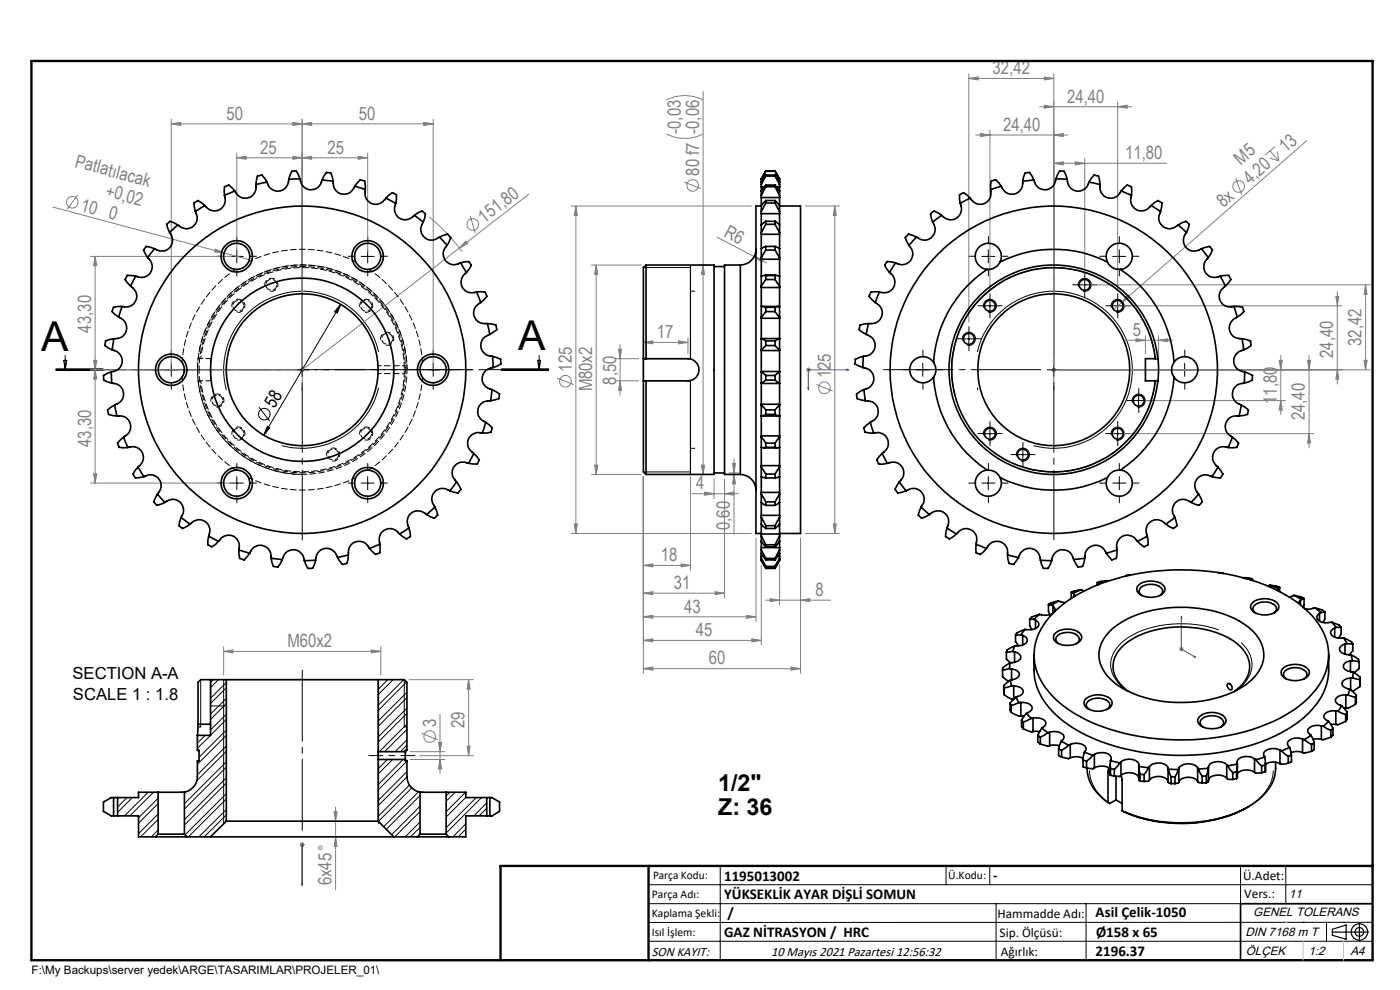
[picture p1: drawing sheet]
<svg xmlns="http://www.w3.org/2000/svg" width="297mm" height="210mm" viewBox="0 0 297 210" stroke-linecap="round" stroke-linejoin="round" font-family="sans-serif">
<defs><g id="words">
<g font-size="8.7">
<text x="8.7" y="74.5">A</text>
<text x="110" y="74.2">A</text>
</g>
<g font-size="4.9">
<text x="152.4" y="167.9">1/2&quot;</text>
<text x="152.4" y="172.8">Z: 36</text>
</g>
<g font-size="3.9" fill="#808080">
<text x="210.6" y="15.8">32,42</text>
<text x="226.4" y="21.8">24,40</text>
<text x="48" y="25.4">50</text>
<text x="76.1" y="25.4">50</text>
<text x="144.4" y="28.4" transform="rotate(-90 144.4 28.4)">-0,03</text>
<text x="212.8" y="27.8">24,40</text>
<text x="15.7" y="35.4" transform="rotate(15 15.7 35.4)">Patlatılacak</text>
<text x="55.2" y="32.6">25</text>
<text x="69.5" y="32.6">25</text>
<text x="238.7" y="33.8">11,80</text>
<text x="263.3" y="35.1" transform="rotate(-41 263.3 35.1)">M5</text>
<text x="272.8" y="32.6" transform="rotate(-41 272.8 32.6)">13</text>
<text x="22.3" y="41.6" transform="rotate(15 22.3 41.6)">+0,02</text>
<text x="148.3" y="37.3" transform="rotate(-90 148.3 37.3)">80 f7 -0,06</text>
<text x="265.2" y="39.2" transform="rotate(-41 265.2 39.2)">4,20</text>
<text x="16.9" y="44.7" transform="rotate(15 16.9 44.7)">10</text>
<text x="22.9" y="46.3" transform="rotate(15 22.9 46.3)">0</text>
<text x="102.7" y="47.4" transform="rotate(-38 102.7 47.4)">151,80</text>
<text x="259.5" y="44.2" transform="rotate(-41 259.5 44.2)">8x</text>
<text x="153.4" y="50" transform="rotate(28 153.4 50)">R6</text>
<text x="19.3" y="70.6" transform="rotate(-90 19.3 70.6)">43,30</text>
<text x="139.3" y="71.7">17</text>
<text x="240.4" y="71.3">5</text>
<text x="282.8" y="75.9" transform="rotate(-90 282.8 75.9)">24,40</text>
<text x="288.8" y="73.4" transform="rotate(-90 288.8 73.4)">32,42</text>
<text x="121.3" y="78.9" transform="rotate(-90 121.3 78.9)">125</text>
<text x="125.6" y="83" transform="rotate(-90 125.6 83)">M80x2</text>
<text x="130.7" y="81.6" transform="rotate(-90 130.7 81.6)">8,50</text>
<text x="176.2" y="80.3" transform="rotate(-90 176.2 80.3)">125</text>
<text x="270.8" y="85.7" transform="rotate(-90 270.8 85.7)">11,80</text>
<text x="276.8" y="89.2" transform="rotate(-90 276.8 89.2)">24,40</text>
<text x="19.3" y="94.8" transform="rotate(-90 19.3 94.8)">43,30</text>
<text x="147.7" y="103.8">4</text>
<text x="154.9" y="112.4" transform="rotate(-90 154.9 112.4)">0,60</text>
<text x="140.2" y="119">18</text>
<text x="143" y="124.9">31</text>
<text x="145.1" y="129.9">43</text>
<text x="173" y="126.4">8</text>
<text x="61" y="137.3">M60x2</text>
<text x="147.6" y="134.9">45</text>
<text x="150.4" y="140.9">60</text>
<text x="92.5" y="154.2" transform="rotate(-90 92.5 154.2)">3</text>
<text x="98.6" y="154.4" transform="rotate(-90 98.6 154.4)">29</text>
<text x="70.3" y="187.8" transform="rotate(-90 70.3 187.8)">6x45</text>
</g>
<text font-size="3.9" x="58.2" y="86.8" transform="rotate(-60 58.2 86.8)">58</text>
<g font-size="3.5">
<text x="15.4" y="144.1">SECTION A-A</text>
<text x="15.5" y="148.6">SCALE 1 : 1.8</text>
</g>
<g font-size="3.2">
<text x="153.6" y="186.8">1195013002</text>
<text x="153.6" y="190.8">YÜKSEKLİK AYAR DİŞLİ SOMUN</text>
<text x="210.7" y="186.6">-</text>
<text x="154.3" y="194.8">/</text>
<text x="232.4" y="194.5">Asil Çelik-1050</text>
<text x="153.6" y="198.8">GAZ NİTRASYON / HRC</text>
<text x="232.4" y="202.8">2196.37</text>
<text x="232.5" y="198.8">Ø158 x 65</text>
</g>
<g font-size="2.8">
<text x="263.7" y="186.7">Ü.Adet:</text>
<text x="263.9" y="190.5">Vers.:</text>
<text x="211.6" y="194.8">Hammadde Adı:</text>
<text x="138.3" y="202.8">SON KAYIT:</text>
<text x="163.6" y="202.8">10 Mayıs 2021 Pazartesi 12:56:32</text>
<text x="212.1" y="198.7">Sip. Ölçüsü:</text>
<text x="212.3" y="202.7">Ağırlık:</text>
</g>
<g font-size="2.6">
<text x="273.4" y="190.4">11</text>
<text x="265.9" y="194.4">GENEL TOLERANS</text>
<text x="264.2" y="198.5">DIN 7168 m T</text>
<text x="264.3" y="202.6">ÖLÇEK</text>
<text x="277.6" y="202.6">1:2</text>
<text x="286.5" y="202.6">A4</text>
</g>
<g font-size="2.5">
<text x="138.3" y="190.5">Parça Adı:</text>
<text x="138.5" y="186.5">Parça Kodu:</text>
<text x="201.2" y="186.5">Ü.Kodu:</text>
<text x="138.3" y="194.5">Kaplama Şekli:</text>
<text x="138.3" y="198.6">Isıl İşlem:</text>
<text x="6.7" y="206.7">F:\My Backups\server yedek\ARGE\TASARIMLAR\PROJELER_01\</text>
</g>
</g></defs>
<g fill="none" stroke="#808080" stroke-width=".21">
<path d="M149.2 19.4v81.2M205.5 16.6l2-.3v.7zM205.5 15.7v52.6M205.5 16.6h18.1M221.5 16.3l2.1 .3-2.1 .4zM223.6 15.7v61.7M36.3 26.3l2-.3v.6zM36.3 25.3v52.1M36.3 26.3h55.6M50.2 33.5l2-.3v.6zM50.2 32.5v20.9M50.2 33.5h27.8"/>
<path d="M62.1 33.2l2 .3-2 .3zM62.1 26l2 .3-2 .3zM64.1 33.5l2-.3v.6zM64.1 26.3l2-.3v.6zM64.1 25.3v52.1M76 33.2l2 .3-2 .3zM78 32.5v20.9M89.9 26l2 .3-2 .3zM91.9 25.3v52.1M141.4 28.4a8.6 8.6 0 0 0 7.8 0M141.4 21.2a8.6 8.6 0 0 1 7.8 0M145.2 38.6l3.5 1.4"/>
<path d="M207 28.6h19.6M208 28.3l2 .3-2 .4zM210 27.6v33.7M220.6 22.6h19.5M221.5 22.3l2.1 .3-2.1 .4zM223.6 28.6l2-.3v.7zM223.6 34.6l2-.3v.7zM223.6 34.6h23.9M228.1 34.3l2 .3-2 .4zM230.1 33.6v23.3M237.1 22.6l2-.3v.7zM237.1 21.7v39.6"/>
<path d="M262.1 37.8l1.3 3.5M269.3 33.5l2 .6M269.4 32l1.9 2.1M270.5 31.1l-2.1 1.8M271 32.2l.3 1.9M277.2 29.9l-39.2 34.2M11.2 43.9l41.7 11.2M16.5 41.4l-2.3 3M19.2 54.4h30M20.2 54.4v48.1M20.2 54.4l.3 2h-.6zM45.7 52.8l1.8 .8-2-.2z"/>
<path d="M91 46a40 40 0 0 1 7 7.4M97.4 52.6l-33.3 25.8M98.8 51.1l.4 .5-1.8 1zM99.8 45.8l1 3.7M112.2 41.2l-14.8 11.4M121.1 43.7h38.3M122.2 43.7l.3 2h-.7zM122.2 43.7v69.5M125.5 56.2h10.5M126.5 56.2l.3 2h-.6zM126.5 56.2v44.4M148.1 56.2h2.4"/>
<path d="M149.2 56.2l.3 2h-.7zM152.2 50.3l7.8 4.1M160 54.4l1.9 .7-.3 .5zM160 54.4l2.7 1.4M170.8 43.7h7.3M177.1 43.7l.3 2h-.6zM177.1 43.7v69.5M19.2 78.4h43.9M19.9 76.4h.6l-.3 2zM20.2 78.4l.3 2h-.6zM63.6 78.4h1M63.7 78.1l.8 .7"/>
<path d="M64.1 77.9v1M64.5 78.1l-.8 .7M130.6 76.1h4.9M131.2 74.1h.7l-.3 2zM131.6 73.1v10.7M136.5 72.6l2-.3v.6zM136.5 71.6v3.5M136.5 72.6h9.4M143.9 72.3l2 .3-2 .3zM145.9 71.6v3.5M171 78.4h1M171.1 78.1l.7 .7"/>
<path d="M171.5 77.9v1M171.8 78.1l-.7 .7M223.1 78.4h.9M223.2 78.1l.7 .7M223.6 77.9v1M223.9 78.1l-.7 .7M224.5 78.4h66.2M231.1 60.4h59.6M238 64.1l-1.8 1.5M238.1 64.9h46.6M238.8 72.2h10M239.3 62.5l.4 .5-1.7 1.1z"/>
<path d="M241 71.9l2 .3-2 .3zM243 71.2v3.9M245.8 72.2l2-.3v.6zM245.8 71.2v6.2M271.4 76.4h.6l-.3 2zM271.7 75.4v12.6M277.4 76.4h.6l-.3 2zM277.7 75.4v19.6M283.4 62.9h.6l-.3 2zM283.7 61.9v19.5M283.7 78.4l.3 2h-.6zM289.4 76.4h.6l-.3 2z"/>
<path d="M289.7 60.4v18M289.7 60.4l.3 2h-.6zM118.2 80.2l3.5 1.4M126.2 98.7h.6l-.3 1.9zM130.6 80.8h4.9M131.6 80.8l.3 2h-.7zM148.8 98.7h.7l-.3 1.9zM155.4 98.3h.6l-.3 2zM155.7 97.3v16M173.1 81.6l3.5 1.4M238.1 92h40.6M242.6 85h30.1"/>
<path d="M271.7 85l.3 2h-.6zM277.7 92l.3 2h-.6zM19.2 102.5h30M19.9 100.5h.6l-.3 2zM121.1 113.2h38.3M121.8 111.2h.7l-.3 2zM125.5 100.6h10.5M136.5 119.9l2-.3v.7zM136.5 119.9h10M136.5 101.1v41.7M144.5 119.6l2 .3-2 .4zM146.5 101.1v19.8"/>
<path d="M146.8 104.7h9.9M149.5 104.4l2 .3-2 .3zM151.5 101.7v4M153.7 104.7l2-.3v.6zM153.7 101.7v25.1M154.7 100.3h2M155.7 100.6l.3 2h-.6zM160.4 114.2v17.6M161.5 119.9v16.9M165.4 119.7v8.6M169.8 114.2v28.6M170.8 113.2h7.3"/>
<path d="M176.8 111.2h.6l-.3 2zM47.4 138.2l2-.3v.6zM47.4 137.2v6M47.4 138.2h33.4M78.8 137.9l2 .3-2 .3zM80.8 137.2v6M136.5 130.8l2-.3v.7zM136.5 135.8l2-.3v.7zM136.5 130.8h23.9M136.5 135.8h25M136.5 125.8l2-.3v.6zM136.5 125.8h17.2"/>
<path d="M151.7 125.5l2 .3-2 .3zM158.4 130.5l2 .3-2 .4zM159.5 135.5l2 .3-2 .4zM162.4 127.3h13.8M163.4 127l2 .3-2 .3zM169.8 127.3l2-.3v.6zM250.1 137.7h1M250.3 137.3l.7 .7M250.6 137.2v1M251 137.3l-.7 .7M86.8 144.2h13.6M87 159.4h7.4"/>
<path d="M89.4 155.5l3.5 1.4M93 157.5h.7l-.4 1.9zM93.3 151.5v12.6M99.1 158.3h.6l-.3 2zM99.4 144.2l.3 2h-.6zM99.4 144.2v16.1M136.5 141.8l2-.3v.7zM136.5 141.8h33.3M167.8 141.5l2 .3-2 .4zM63.6 179.2h1M63.7 178.8l.8 .7M64.1 178.7v1"/>
<path d="M64.5 178.8l-.8 .7M70.9 172.2h.6l-.3 2zM71.2 177.5l.3 2h-.6zM71.2 171.2v17.5M87 161.1h7.4M89 160.3h11.4M93.3 161.1l.4 2h-.7z"/>
<circle cx="146.9" cy="39.4" r="1.23"/>
<circle cx="262.8" cy="39.6" r="1.23"/>
<circle cx="15.3" cy="42.9" r="1.23"/>
<circle cx="100.3" cy="47.6" r="1.23"/>
<circle cx="120" cy="80.9" r="1.24"/>
<circle cx="174.9" cy="82.3" r="1.23"/>
<circle cx="91.2" cy="156.2" r="1.24"/>
<circle cx="67.9" cy="179.8" r=".36"/>
</g>
<g fill="none" stroke="#000" stroke-width=".21">
<path d="M48.8 54.4h2.8M50.2 53v2.8M76.6 54.4h2.8M78 53v2.8M136.5 56.8h10M208.3 54.4h2.8M209.7 53v2.8M230.1 59v2.8M236 54.4h2.8M237.5 53v2.8M11.9 78.6h10zM11.9 78.4h10"/>
<path d="M11.9 78.2h10M13.5 76.4h.7l-.4 2zM13.8 75.4v3M34.9 78.4h2.8M36.3 77v2.8M62.7 78.4h2.8M64.1 77v2.8M72.3 64.5l-.8 1.9-.5-.3zM72.3 64.5l-16.3 27.8M80.3 74.7a16.7 16.7 0 0 0-20.2-12.4 16.7 16.7 0 0 0-12.1 20.5M90.5 78.4h2.8M91.9 77v2.8"/>
<path d="M106.4 78.4h10M106.4 78.2h10M106.4 78.6h10M114.1 76.4h.6l-.3 2zM114.4 75.4v3M146.5 76.1h-10v4.7l10-.1M146.5 61.8h.9M194.4 78.4h2.8M195.8 77v2.8M204.2 71.9h2.7M204.2 72.2a1.39 1.39 0 0 1 1.2-1.7 1.39 1.39 0 0 1 1.5 1.5 1.39 1.39 0 0 1-1.7 1.2M205.5 70.5v2.8"/>
<path d="M207.3 74.7a16.7 16.7 0 0 1 20.2-12.5 16.7 16.7 0 0 1 12.2 20.4 16.7 16.7 0 0 1-20.4 11.9M208.6 64.9h2.8M208.7 65.3a1.39 1.39 0 0 1 1.2-1.8 1.39 1.39 0 0 1 1.5 1.5 1.39 1.39 0 0 1-1.8 1.2M210 63.5v2.8M222.1 78.4h2.8M223.6 77v2.8M228.7 60.4h2.8M228.8 60.8a1.38 1.38 0 0 1 1.2-1.7 1.38 1.38 0 0 1 1.5 1.5 1.38 1.38 0 0 1-1.8 1.2M235.7 64.9h2.8M235.8 65.3a1.38 1.38 0 0 1 1.1-1.8 1.38 1.38 0 0 1 1.6 1.5 1.38 1.38 0 0 1-1.8 1.2M237.1 63.5v2.8M245.1 76.1a21.7 21.7 0 0 0-25.5-19 21.7 21.7 0 0 0-17 26.9"/>
<path d="M249.9 78.4h2.8M251.3 77v2.8M54.9 86.4l2.3 3M56.7 90.4l.5 .4-1.2 1.5zM80.3 82.2a16.7 16.7 0 0 1-20.5 12.3M146.5 95.1h.9M207.3 82.2l.2 .6M208.6 92h2.8M208.7 92.3a1.4 1.4 0 0 1 1.2-1.7 1.4 1.4 0 0 1 1.5 1.6 1.4 1.4 0 0 1-1.8 1.1M210 90.6v2.8M215.6 96.4h2.8M215.7 96.8a1.38 1.38 0 0 1 1.2-1.7 1.38 1.38 0 0 1 1.5 1.5 1.38 1.38 0 0 1-1.8 1.2"/>
<path d="M217 95.1v2.7M235.7 92h2.8M235.8 92.3a1.39 1.39 0 0 1 1.2-1.7 1.39 1.39 0 0 1 1.5 1.5 1.39 1.39 0 0 1-1.8 1.2M237.1 90.6v2.8M240.2 85h2.8M240.2 85.4a1.38 1.38 0 0 1 1.2-1.8 1.38 1.38 0 0 1 1.5 1.5 1.38 1.38 0 0 1-1.7 1.2M241.5 83.6v2.8M245.1 80.8a21.6 21.6 0 0 1-27.2 18.6M48.8 102.5h2.8M50.2 101.1v2.8M76.6 102.5h2.8M78 101.1v2.8"/>
<path d="M136.5 100.1h10M208.3 102.5h2.8M209.7 101.1v2.8M236 102.5h2.8M237.5 101.1v2.8M258.6 133.6a23.5 23.5 0 0 0-19.1 1.5 7.3 7.3 0 0 0-3.9 6.2 7.6 7.6 0 0 0 3.6 5.3M263.3 136.4a5.8 5.8 0 0 1-.1 9.3l-1.2 .9M42.6 144.2l-.1 10M44.7 144.2v5.5h2.7M47.4 149.7h.1M85.8 144.2v10M47.4 174.7v-30.5h32.9v30.5"/>
<path d="M231.1 163.4a8.9 8.9 0 0 0 4.3 7.1M270.1 163.4a9.4 9.4 0 0 1-5 7.5 30.1 30.1 0 0 1-20.2 3.3l-4.1-1-2.4-1M137.6 187.7h153.6M137.6 191.7h153.6M137.6 199.7h153.6M152.8 183.7v20M200.7 183.7v4M210 183.7v4M211.3 191.7v12M230.4 191.7v12M263.2 183.7v20M272.8 183.7v8"/>
<path d="M276.4 195.6h.1M281.4 195.6v4.1M285 195.6h.1M291.2 195.6l-153.6 .1"/>
<circle cx="56.1" cy="87.8" r="1.23"/>
</g>
<g fill="none" stroke="#000" stroke-width=".25">
<path d="M146.5 56.2v19.9M146.5 80.7v19.9M42 154.2h.5M85.8 154.2h.5M282.6 197.7h7.8M282.6 197.1l3-.9v3l-3-.8zM288.4 195.8v3.8M106.2 203.7h185"/>
<circle cx="288.4" cy="197.7" r="1.74"/>
<circle cx="288.4" cy="197.7" r=".93"/>
</g>
<path d="M50.2 66.2a1.39 1.39 0 0 0 1.8-1.2 1.39 1.39 0 0 0-1.5-1.5 1.39 1.39 0 0 0-1.3 1.7M57.2 61.7a1.39 1.39 0 0 0 1.8-1.2 1.39 1.39 0 0 0-1.6-1.5 1.39 1.39 0 0 0-1.2 1.8M77.3 66.2a1.39 1.39 0 0 0 1.8-1.2 1.39 1.39 0 0 0-1.5-1.5 1.39 1.39 0 0 0-1.3 1.7M81.8 73.2a1.39 1.39 0 0 0 1.7-1.2 1.39 1.39 0 0 0-1.5-1.5 1.39 1.39 0 0 0-1.2 1.7M45.8 86.3a1.39 1.39 0 0 0 1.7-1.2 1.39 1.39 0 0 0-1.5-1.5 1.39 1.39 0 0 0-1.2 1.7M50.2 93.3a1.39 1.39 0 0 0 1.8-1.2 1.39 1.39 0 0 0-1.5-1.5 1.39 1.39 0 0 0-1.3 1.7M70.3 97.8a1.39 1.39 0 0 0 1.8-1.3 1.39 1.39 0 0 0-1.5-1.5 1.39 1.39 0 0 0-1.3 1.8M77.3 93.3a1.39 1.39 0 0 0 1.8-1.2 1.39 1.39 0 0 0-1.5-1.5 1.39 1.39 0 0 0-1.3 1.7" fill="none" stroke="#000" stroke-width=".21" stroke-dasharray="1.3 .6" stroke-dashoffset="-.1" stroke-linecap="butt"/>
<g fill="none" stroke="#00f" stroke-width=".21">
<path d="M64.1 78.3v.3zM64.1 78.4h.1M64.1 78.4v4.3M179.6 78.3l.5 .1-.5 .2zM180.1 78.4h-8.6v4.3M223.6 78.3v.3zM223.6 78.4h.1M223.6 78.4v4.3M64.1 82.7v-.4v.4M171.4 82.3h.2l-.1 .4zM223.6 82.7v-.4v.4M250.6 130.7l.1 .4-.2-.1z"/>
<path d="M250.6 130.7v7l3 1.7M253.4 139.2l.2 .2h-.2zM64.1 179.2h.1M64.1 179.2v8.6M64.1 179.1v.2zM64.1 187.8v-.5v.5"/>
</g>
<path d="M61.3 78.4h-33.3M64.1 75.6v-33.3M66.9 78.4h33.3M220.8 78.4h-33.3M223.6 75.6v-33.3M226.3 78.4h33.4M64.1 81.2v33.3M223.6 81.2v33.3" fill="none" stroke="#000" stroke-width=".21" stroke-dasharray="15.2 1.3 1.3 1.3" stroke-dashoffset=".5"/>
<g fill="none" stroke="#000" stroke-width=".21" stroke-dasharray="15.2 1.3 1.3 1.3">
<path d="M47.5 54.4h-1.4M50.2 51.6v-1.4M50.2 57.1v1.4M53 54.4h1.4M75.2 54.4h-1.4M78 51.6v-1.4M78 57.1v1.4M80.8 54.4h1.4M206.9 54.4h-1.4M209.7 51.6v-1.4M209.7 57.1v1.4M212.5 54.4h1.3"/>
<path d="M230.1 59v-1.2M234.7 54.4h-1.4M237.5 51.6v-1.4M237.5 57.1v1.4M240.2 54.4h1.4M33.6 78.4h-1.4M36.3 75.6v-1.4M39.1 78.4h1.4M89.1 78.4h-1.4M91.9 75.6v-1.4M94.7 78.4h1.4M193 78.4h-1.4"/>
<path d="M195.8 75.6v-1.4M198.6 78.4h1.4M204.2 71.9h-1.2M205.6 70.5v-1.2M205.6 73.2v1.2M206.9 71.9h1.2M208.6 64.9h-1.1M210 63.5v-1.2M210 66.3v1.1M211.4 64.9h1.2M228.7 60.4h-1.1M230.1 61.8v1.2"/>
<path d="M231.5 60.4h1.2M235.7 64.9h-1.1M237.1 63.5v-1.2M237.1 66.3v1.1M238.5 64.9h1.2M248.6 78.4h-1.4M251.3 75.6v-1.4M254.1 78.4h1.4M36.3 81.2v1.4M50.2 99.7v-1.4M78 99.7v-1.4M91.9 81.2v1.4"/>
<path d="M195.8 81.2v1.4M208.6 92h-1.1M209.7 99.7v-1.4M210 90.6v-1.2M210 93.4v1.1M211.4 92h1.2M215.6 96.4h-1.1M217 95v-1.1M217 97.8v1.2M218.4 96.4h1.2M235.7 92h-1.1M237.1 90.6v-1.2"/>
<path d="M237.1 93.4v1.1M237.5 99.7v-1.4M238.5 92h1.2M240.2 85h-1.2M241.6 83.6v-1.2M241.6 86.4v1.1M243 85h1.1M251.3 81.2v1.4M47.5 102.5h-1.4M50.2 105.2v1.4M53 102.5h1.4M75.2 102.5h-1.4"/>
<path d="M78 105.2v1.4M80.8 102.5h1.4M206.9 102.5h-1.4M209.7 105.2v1.4M212.5 102.5h1.3M234.7 102.5h-1.4M237.5 105.2v1.4M240.2 102.5h1.4"/>
</g>
<path d="M78.2 160.3h9.8" fill="none" stroke="#000" stroke-width=".21" stroke-dasharray="15.2 1.3 1.3 1.3" stroke-dashoffset="12.3"/>
<path d="M64.1 176.2v-34" fill="none" stroke="#000" stroke-width=".21" stroke-dasharray="15.2 1.3 1.3 1.3" stroke-dashoffset=".1"/>
<path d="M116.4 78.4h-104.5" fill="none" stroke="#000" stroke-width=".21" stroke-dasharray="6.3 1.3 1.3 1.3" stroke-dashoffset="1.7"/>
<path d="M291.2 191.7h-28v12" fill="none" stroke="#000" stroke-width=".35"/>
<path d="M6.7 12.9h284.5v190.8h-284.5zM137.6 183.7v20M291.2 183.7h-185v20" fill="none" stroke="#000" stroke-width=".5"/>
<path d="M276.4 199.7v4M285 199.7v4" fill="none" stroke="#c0c0c0" stroke-width=".21"/>
<path d="M272.8 195.6h.1" fill="none" stroke="#c0c0c0" stroke-width=".25"/>
<g fill="#00f">
<path d="M64.1 82.3v.4zM64.1 78.3v.3z"/>
<path d="M253.4 139.2l.2 .2h-.2zM250.6 130.7l.1 .4-.2-.1zM64.1 179.1v.2zM64.1 187.3v.5zM64.1 179.1v.2zM64.1 187.3v.5z"/>
<path d="M223.6 82.3v.4zM223.6 78.3v.3z"/>
<path d="M171.4 82.3h.2l-.1 .4zM179.6 78.3l.5 .1-.5 .2z"/>
</g>
<path d="M72.3 64.5l-1.3 1.6 .5 .3zM56.7 90.4l-.7 1.9 1.2-1.5z" fill="#000"/>
<g fill="#808080">
<path d="M160 54.4l1.9 .7-.3 .5z"/>
<path d="M45.7 52.8l1.8 .8-2-.2z"/>
<path d="M98.8 51.1l.4 .5-1.8 1z"/>
<path d="M239.3 62.5l.4 .5-1.7 1.1z"/>
<path d="M151.7 125.5l2 .3-2 .3zM136.5 125.8l2-.3v.6zM78.8 137.9l2 .3-2 .3zM47.4 138.2l2-.3v.6z"/>
<path d="M62.1 33.2l2 .3-2 .3zM50.2 33.5l2-.3v.6zM223.6 28.6l2-.3v.7zM208 28.3l2 .3-2 .4zM221.5 16.3l2.1 .3-2.1 .4zM205.5 16.6l2-.3v.7z"/>
<path d="M64.1 33.5l2-.3v.6zM76 33.2l2 .3-2 .3zM221.5 22.3l2.1 .3-2.1 .4zM237.1 22.6l2-.3v.7z"/>
<path d="M241 71.9l2 .3-2 .3zM245.8 72.2l2-.3v.6z"/>
<path d="M62.1 26l2 .3-2 .3zM36.3 26.3l2-.3v.6z"/>
<path d="M99.4 144.2l.3 2h-.6zM99.1 158.3h.6l-.3 2z"/>
<path d="M176.8 111.2h.6l-.3 2zM177.1 43.7l.3 2h-.6zM121.8 111.2h.7l-.3 2zM122.2 43.7l.3 2h-.7z"/>
<path d="M19.9 76.4h.6l-.3 2zM20.2 54.4l.3 2h-.6zM283.7 78.4l.3 2h-.6zM283.4 62.9h.6l-.3 2zM289.4 76.4h.6l-.3 2zM289.7 60.4l.3 2h-.6z"/>
<path d="M131.2 74.1h.7l-.3 2zM131.6 80.8l.3 2h-.7zM126.5 56.2l.3 2h-.6zM126.2 98.7h.6l-.3 1.9zM149.2 56.2l.3 2h-.7zM148.8 98.7h.7l-.3 1.9zM155.4 98.3h.6l-.3 2zM155.7 100.6l.3 2h-.6zM93 157.5h.7l-.4 1.9zM93.3 161.1l.4 2h-.7zM70.9 172.2h.6l-.3 2zM71.2 177.5l.3 2h-.6z"/>
<path d="M20.2 78.4l.3 2h-.6zM19.9 100.5h.6l-.3 2zM277.4 76.4h.6l-.3 2zM277.7 92l.3 2h-.6zM271.4 76.4h.6l-.3 2zM271.7 85l.3 2h-.6z"/>
<path d="M64.1 26.3l2-.3v.6zM89.9 26l2 .3-2 .3zM136.5 130.8l2-.3v.7zM158.4 130.5l2 .3-2 .4zM136.5 135.8l2-.3v.7zM159.5 135.5l2 .3-2 .4zM136.5 141.8l2-.3v.7zM167.8 141.5l2 .3-2 .4zM163.4 127l2 .3-2 .3zM169.8 127.3l2-.3v.6zM136.5 72.6l2-.3v.6zM143.9 72.3l2 .3-2 .3zM149.5 104.4l2 .3-2 .3zM153.7 104.7l2-.3v.6zM136.5 119.9l2-.3v.7zM144.5 119.6l2 .3-2 .4z"/>
<path d="M223.6 34.6l2-.3v.7zM228.1 34.3l2 .3-2 .4z"/>
</g>
<g fill="none" stroke="#000" stroke-width=".35">
<path d="M54.3 39.1a2.35 2.35 0 0 1-1.6 2.9 2.35 2.35 0 0 1-2.9-1.5M56.6 38.6l-2.3 .5M56.6 38.6l-1-1.5-.7 .2-.3 .1-.3 1.7M61.3 38l-.1 .2a2.33 2.33 0 0 1-2.1 2.3 2.33 2.33 0 0 1-2.5-1.9M63.6 38h-2.3M63.6 38a2.35 2.35 0 0 0 2.3 2.2 2.35 2.35 0 0 0 2.4-2M63.6 38l-.7-1.7h-.6h-.4l-.6 1.7M68.3 38.2l2.4 .3M68.3 38.2l1-1.6h.3l.6 .1 .5 1.8M70.7 38.5a2.33 2.33 0 0 0 1.8 2.7 2.33 2.33 0 0 0 2.7-1.7M75.2 39.5l2.3 .7M75.2 39.5l1.2-1.4 .9 .3 .2 .9v.9"/>
<path d="M161.5 39.6v1M161.5 39.1v.5M161.5 38.6v.5M161.5 38v.5M161.5 39.6h.7M161.5 38.5v.1M161.5 38.5h.1M162.5 39.6l-1 1.8M162.5 39.3l-1 1.2v.9M162.5 39.3v.3M162.5 37.4l-1 1.7M162.5 37.1l-1 1.5"/>
<path d="M162.5 37.1v.3M162.5 36.3l-1 1.7M162.5 36.3h.1M162.5 39.6h1.9M162.5 39.3h1.9M162.5 37.4h1.9M162.5 37.1h1.9M162.5 36.3h1.9M164.4 39.6l1 1.8M164.4 39.3l1 1.2M164.4 39.3v.3M164.4 37.4l1 1.7"/>
<path d="M164.4 37.1l1 1.5M164.4 37.1v.3M164.4 36.3l1 1.7M164.4 36.3h.1M164.7 39.6h.7M165.3 38.5h.1M165.4 39.6v.9M165.4 39.1v.5M165.4 38.6v.5M165.4 38v.5M165.4 38.5v.1M212.4 39.5l-2.3 .7"/>
<path d="M212.4 39.5l-1.2-1.4-.8 .3-.3 .9v.9M217 38.5a2.33 2.33 0 0 1-1.9 2.7 2.33 2.33 0 0 1-2.7-1.7M219.3 38.2l-2.3 .3M219.3 38.2l-.9-1.6h-.3l-.6 .1-.5 1.8M224 38a2.35 2.35 0 0 1-2.3 2.2 2.35 2.35 0 0 1-2.4-2M224 38h2.4M224 38l.8-1.7h.6h.3l.7 1.7M226.4 38v.2a2.33 2.33 0 0 0 2.1 2.3 2.33 2.33 0 0 0 2.5-1.9M231 38.6l2.4 .5M231 38.6l1.1-1.5 .7 .2 .2 .1 .4 1.7M233.4 39.1a2.35 2.35 0 0 0 1.5 2.9 2.35 2.35 0 0 0 2.9-1.5M28.8 58.6l-1.1 2.1"/>
<path d="M28.8 58.6l-1.8-.2-.1 .1-.4 .8 1.2 1.4M31.3 54.6l.1 .1a2.35 2.35 0 0 1 .5 3.1 2.35 2.35 0 0 1-3.1 .8M32.8 52.8l-1.5 1.8M32.8 52.8l-1.8-.5-.2 .3-.4 .4 .9 1.6M36 49.3a2.35 2.35 0 0 1 0 3.3 2.35 2.35 0 0 1-3.2 .2M37.7 47.7l-1.7 1.6M37.7 47.7l-1.6-.8-.2 .2-.6 .5 .7 1.7M41.5 44.9a2.35 2.35 0 0 1-.6 3.2 2.35 2.35 0 0 1-3.2-.4M43.5 43.6l-2 1.3M43.5 43.6l-1.5-1.1-.5 .4-.4 .2 .4 1.8M47.6 41.4v.1a2.33 2.33 0 0 1-1.1 3 2.33 2.33 0 0 1-3-.9M49.8 40.5l-2.2 .9"/>
<path d="M49.8 40.5l-1.3-1.2h-.2l-.7 .3v1.8M77.5 40.2v.1a2.35 2.35 0 0 0 1.3 2.9 2.35 2.35 0 0 0 3-1.2M81.8 42l2.2 1.1M81.8 42l1.5-1.1 .3 .1 .5 .3-.1 1.8M84 43.1l-.1 .1a2.36 2.36 0 0 0 .8 3.1 2.36 2.36 0 0 0 3.2-.6M87.9 45.7l1.9 1.4M87.9 45.7l1.6-.9 .4 .2 .3 .4-.4 1.7M89.8 47.1l-.1 .1a2.35 2.35 0 0 0 .3 3.2 2.35 2.35 0 0 0 3.2-.1M93.2 50.3l1.6 1.8M93.2 50.3l1.7-.6 .6 .6-.2 1-.5 .8M94.8 52.1a2.34 2.34 0 0 0-.3 3.2 2.34 2.34 0 0 0 3.2 .5M97.7 55.8l1.3 2"/>
<path d="M97.7 55.8l1.8-.3 .4 .7-.4 .9-.5 .7M99 57.8h-.1a2.34 2.34 0 0 0-.8 3.1 2.34 2.34 0 0 0 3 1M137.1 56.2v19.9M137.1 56.2h14.4v44.4h-14.4M137.1 56.2l-.6 .6v19.3M151.5 56.5h2.2M157.1 56.2h-3.4v44.4h3.4M157.1 56.2v44.4M160.4 52.9a3.4 3.4 0 0 1-3.3 3.3M161.5 58.6l1-.2v.9M161.5 58.6v2.1M161.5 55v3.6"/>
<path d="M161.5 43.7h-1.1v69.5h1.1M161.5 54.6v.4M161.5 52.8v1.8M161.5 49.7v3.1M161.5 49.3v.4M161.5 47.7v1.6M161.5 45.3v2.4M161.5 44.9v.4M161.5 41.9v1.7M161.5 41.4v.5M161.5 55h3.9M161.5 49.7h3.9"/>
<path d="M161.5 45.3h3.9M161.5 41.9h3.9M162.2 58.4h2.4M162.5 59.3l-1 1.4M162.5 53l-1 1.6M162.5 52.3v.7M162.5 52.3l-1 .5M162.5 47.6l-1 1.7M162.5 46.9v.7M162.5 46.9l-1 .8M162.5 43.1l-1 1.8M162.5 42.5l-1 1.1v1.3"/>
<path d="M162.5 42.5v.6M162.5 59.3h1.9M162.5 53h1.9M162.5 52.3h1.9M162.5 47.6h1.9M162.5 46.9h1.9M162.5 43.1h1.9M162.5 42.5h1.9M164.4 59.3l1 1.4M164.4 53l1 1.6M164.4 52.3l1 .5M164.4 52.3v.7"/>
<path d="M164.4 46.9l1 .8M164.4 47.6l1 1.7M164.4 46.9v.7M164.4 43.1l1 1.8M164.4 42.5l1 1.1M164.4 42.5v.6M165.4 58.6l-1-.2v.9M165.4 58.6v2.1M165.4 55v3.6M165.4 43.7h4.4v69.5h-4.4M165.4 54.6v.4M165.4 52.8v1.8"/>
<path d="M165.4 49.7v3.1M165.4 47.7v1.6M165.4 49.3v.4M165.4 45.3v2.4M165.4 44.9v.4M165.4 43.6v1.3M165.4 41.9v1.7M165.4 41.4v.5M165.4 40.5v.9M188.7 57.8a2.34 2.34 0 0 1 .9 3.1 2.34 2.34 0 0 1-3.1 1M190 55.8l-1.3 2M190 55.8l-1.8-.3-.5 .7 .4 .9 .6 .7"/>
<path d="M192.8 52.1h.1a2.34 2.34 0 0 1 .3 3.2 2.34 2.34 0 0 1-3.2 .5M194.4 50.3l-1.6 1.8M194.4 50.3l-1.7-.6-.6 .6 .3 1 .4 .8M197.9 47.1v.1a2.35 2.35 0 0 1-.3 3.2 2.35 2.35 0 0 1-3.2-.1M199.7 45.7l-1.8 1.4M199.7 45.7l-1.5-.9-.4 .2-.4 .4 .5 1.7M203.7 43.1v.1a2.36 2.36 0 0 1-.8 3.1 2.36 2.36 0 0 1-3.2-.6M205.8 42l-2.1 1.1M205.8 42l-1.4-1.1-.3 .1-.5 .3 .1 1.8M209.4 57.1a25.6 25.6 0 0 0-11.4 19.7M210.1 40.2v.1a2.35 2.35 0 0 1-1.3 2.9 2.35 2.35 0 0 1-3-1.2M212.2 55.6a2.93 2.93 0 0 1-2.8 1.5"/>
<path d="M212.2 55.6a25.6 25.6 0 0 1 22.7 0M212.2 55.6a2.77 2.77 0 0 0-1.6-3.8 2.77 2.77 0 0 0-3.6 2 2.77 2.77 0 0 0 2.4 3.3M234.9 55.6a2.78 2.78 0 0 0 2.8 1.5M234.9 55.6a2.77 2.77 0 0 1 1.6-3.8 2.77 2.77 0 0 1 3.6 2 2.77 2.77 0 0 1-2.4 3.3M237.7 57.1a25.6 25.6 0 0 1 11.4 19.7M237.8 40.5l2.2 .9M237.8 40.5l1.3-1.2h.3l.6 .3v1.8M240 41.4v.1a2.33 2.33 0 0 0 1.1 3 2.33 2.33 0 0 0 3.1-.9M244.2 43.6l2 1.3M244.2 43.6l1.5-1.1 .5 .4 .3 .2-.3 1.8M246.2 44.9a2.35 2.35 0 0 0 .6 3.2 2.35 2.35 0 0 0 3.1-.4M249.9 47.7l1.8 1.6"/>
<path d="M249.9 47.7l1.7-.8 .2 .2 .5 .5-.6 1.7M251.7 49.3a2.35 2.35 0 0 0 0 3.2 2.35 2.35 0 0 0 3.2 .3M254.9 52.8l1.4 1.8M254.9 52.8l1.7-.5 .6 .7-.9 1.6M256.3 54.6v.1a2.35 2.35 0 0 0-.6 3.1 2.35 2.35 0 0 0 3.2 .8M258.9 58.6l1.1 2.1M258.9 58.6l.9-.2a.93 .93 0 0 1 1.3 .8v.1l-.5 .7-.6 .7M23.6 78.9l.1 2.4M23.6 78.9l-1.7 .7 .1 .9 .8 .5 .9 .3M23.8 74.2h.1a2.36 2.36 0 0 1 2 2.5 2.36 2.36 0 0 1-2.3 2.2M24.1 71.9l-.3 2.3M24.1 71.9l-1.7 .4-.1 .9 .7 .6 .8 .4"/>
<path d="M25.2 67.3a2.34 2.34 0 0 1 1.6 2.8 2.34 2.34 0 0 1-2.7 1.8M25.9 65l-.7 2.3M25.9 65l-1.8 .2-.1 .2-.2 .7 1.4 1.2M27.7 60.7h.1a2.34 2.34 0 0 1 1 3 2.34 2.34 0 0 1-2.9 1.3M101.1 61.9l.9 2.3M101.1 61.9l1.8 .1 .2 .3 .2 .6-1.3 1.3M102 64.2a2.34 2.34 0 0 0-1.4 2.9 2.34 2.34 0 0 0 2.8 1.5M103.4 68.6l.5 2.3M103.4 68.6l.9 .1 .9 .4 .2 .8-1.5 1M103.9 70.9v.1a2.34 2.34 0 0 0-1.9 2.6 2.34 2.34 0 0 0 2.5 2M104.5 75.6l.1 2.4M104.5 75.6l1.7 .6 .1 .6v.4l-1.7 .8"/>
<path d="M104.6 78a2.33 2.33 0 0 0-2.3 2.2 2.33 2.33 0 0 0 2.1 2.4M136.5 76.1h9.4a2.35 2.35 0 0 1 2.4 2.3 2.35 2.35 0 0 1-2.4 2.4h-9.4M136.5 76.1v4.7M161.5 78.9v2.4M161.5 78.9l1 .7M161.5 78.8v.1M161.5 74.2v.2M161.5 71.9l1 .4M161.5 71.9v2.3M161.5 71.8v.1M161.5 67.3v.2M161.5 65l1 .2"/>
<path d="M161.5 65v2.3M161.5 74.4v4.4M161.5 67.5v4.3M161.5 61v4M161.5 60.7v.3M161.5 78.8h3.9M161.5 74.4h3.9M161.5 71.8h3.9M161.5 67.5h3.9M161.5 61h3.9M161.7 65h3.4M162.5 79.6v1"/>
<path d="M162.5 72.3v1M162.5 73.3l-1 .9M162.5 66.1l-1 1.2M162.5 65.2v.9M162.5 79.6h1.9M162.5 72.3h1.9M162.5 73.3h1.9M162.5 66.1h1.9M162.5 65.2h1.9M164.4 79.6v1M164.4 72.3v1M164.4 73.3l1 .9"/>
<path d="M164.4 66.1l1 1.2M164.4 65.2v.9M165.4 78.9l-1 .7M165.4 78.9v2.4M165.4 78.8v.1M165.4 71.9l-1 .4M165.4 71.9v2.3M165.4 74.2v.2M165.4 71.8v.1M165.4 65l-1 .2M165.4 65v2.3M165.4 67.3v.2"/>
<path d="M165.4 74.4v4.4M165.4 67.5v4.3M165.4 61v4M165.4 60.7v.3M183.1 78a2.33 2.33 0 0 1 2.3 2.3 2.33 2.33 0 0 1-2.1 2.3M183.2 75.6l-.1 2.4M183.2 75.6l-1.8 .6v.6v.4l1.7 .8M183.8 70.9v.1a2.34 2.34 0 0 1 1.8 2.6 2.34 2.34 0 0 1-2.4 2M184.3 68.6l-.5 2.3M184.3 68.6l-.9 .1-1 .4-.2 .8 1.6 1M185.7 64.2a2.34 2.34 0 0 1 1.4 2.9 2.34 2.34 0 0 1-2.8 1.5M186.5 61.9l-.8 2.3"/>
<path d="M186.5 61.9l-1.8 .1-.3 .8 .6 .8 .7 .6M198 76.8a2.85 2.85 0 0 1 0 3.2M198 76.8a2.79 2.79 0 0 0-4.1-.4 2.79 2.79 0 0 0 0 4.1 2.79 2.79 0 0 0 4.1-.5M245.1 76.1a21.7 21.7 0 0 0-33-16 21.7 21.7 0 0 0 0 36.7 21.7 21.7 0 0 0 33-16M245.6 76.1a22.2 22.2 0 0 0-33.8-16.5 22.2 22.2 0 0 0 0 37.7 22.2 22.2 0 0 0 33.8-16.5M245.6 76.1l.2 1.8-.2 2.9M245.6 76.1h-2.6v4.7h2.6M249.1 76.8a2.85 2.85 0 0 0 0 3.2M249.1 76.8a2.79 2.79 0 0 1 4.1-.4 2.79 2.79 0 0 1 0 4.1 2.79 2.79 0 0 1-4.1-.5M260 60.7h-.1a2.33 2.33 0 0 0-1.1 3 2.33 2.33 0 0 0 3 1.3M261.8 65l.7 2.3M261.8 65h.9a.97 .97 0 0 1 1.1 1l-.6 .8-.7 .5"/>
<path d="M262.5 67.3h-.1a2.34 2.34 0 0 0-1.6 2.8 2.34 2.34 0 0 0 2.7 1.8M263.5 71.9l.3 2.3M263.5 71.9l1.8 .4v.3l.1 .7-1.6 .9M263.8 74.2a2.36 2.36 0 0 0-2.1 2.5 2.36 2.36 0 0 0 2.4 2.2M264.1 78.9l-.2 2.4M264.1 78.9l1.6 .7v1l-1.8 .7M23.7 81.3h.1a2.35 2.35 0 0 1 2.4 2.1 2.35 2.35 0 0 1-1.9 2.5M24.3 85.9l.5 2.3M24.3 85.9l-.8 .5-.7 .7 .2 .8 1.8 .3M24.8 88.2l.1 .1a2.34 2.34 0 0 1 2.7 1.6 2.34 2.34 0 0 1-1.4 2.8M26.2 92.7l.9 2.2M26.2 92.7l-1.3 1.3 .1 .4 .3 .5h1.8"/>
<path d="M27.1 94.9h.1a2.36 2.36 0 0 1 3 1.1 2.36 2.36 0 0 1-.9 3.1M29.3 99.1l1.3 2M29.3 99.1l-1.1 1.5 .2 .3 .4 .5 1.8-.3M99.4 98.3h-.1a2.33 2.33 0 0 0-3.1 .8 2.33 2.33 0 0 0 .7 3.1M100.5 96.2l-1.1 2.1M100.5 96.2l1.2 1.4-.3 .6-.2 .3-1.8-.2M102.3 91.9a2.35 2.35 0 0 0-3 1.3 2.35 2.35 0 0 0 1.2 3M103 89.6l-.7 2.3M103 89.6l1.4 1.2-.2 .6-.1 .3-1.8 .2M104.1 85h-.1a2.35 2.35 0 0 0-2.6 1.9 2.35 2.35 0 0 0 1.6 2.7M104.4 82.6l-.3 2.4M104.4 82.6l1.6 1-.2 1-1.7 .4"/>
<path d="M136.5 80.8v19.3l.6 .5M137.1 80.8v19.8M161.5 81.3h.1M161.5 85.9l1 1.1M161.5 85.8v.1M161.5 85.9v2.3M161.5 88.2v.1M161.5 81.3v4.5M161.5 92.7l1 1.3M161.5 92.5v.2M161.5 92.7v2.2M161.5 88.3v4.2"/>
<path d="M161.5 94.9v3.9M161.5 99.1l1 1.5M161.5 98.8v.3M161.5 99.1v2M161.5 81.3h3.9M161.5 85.8h3.9M161.5 92.5h3.9M161.5 98.8h3.9M162 95h2.9M162.5 80.6l-1 .7M162.5 87v.9M162.5 87.9l-1 .3"/>
<path d="M162.5 94v.9M162.5 94.9h-1M162.5 80.6h1.9M162.5 87h1.9M162.5 87.9h1.9M162.5 94h1.9M162.5 94.9h1.9M164.4 80.6l1 .7M164.4 87.9l1 .3M164.4 87v.9M164.4 94.9h1M164.4 94v.9"/>
<path d="M165.4 81.3h.1M165.4 85.9l-1 1.1M165.4 85.9v2.3M165.4 85.8v.1M165.4 81.3v4.5M165.4 92.7l-1 1.3M165.4 92.7v2.2M165.4 92.5v.2M165.4 88.2v4.3M165.4 94.9v3.9M165.4 99.1l-1 1.5M165.4 98.8v.3"/>
<path d="M165.4 99.1v2M165.4 88.2l-3.9 .1M183.3 82.6l.3 2.4M183.3 82.6l-1.6 1v.2l.1 .8 1.8 .4M183.6 85h.1a2.35 2.35 0 0 1 2.6 1.9 2.35 2.35 0 0 1-1.7 2.7M184.6 89.6l.7 2.3M184.6 89.6l-1.4 1.2 .2 .6 .1 .3 1.8 .2M185.3 91.9h.1a2.35 2.35 0 0 1 2.9 1.3 2.35 2.35 0 0 1-1.2 3M187.1 96.2l1.1 2.1M187.1 96.2l-1.1 1.4 .3 .6 .1 .3 1.8-.2M188.2 98.3h.1a2.33 2.33 0 0 1 3.1 .8 2.33 2.33 0 0 1-.6 3.1M198 80a25.6 25.6 0 0 0 11.4 19.7"/>
<path d="M209.4 99.7h.1a2.77 2.77 0 0 1 2.7 1.6M209.4 99.7a2.78 2.78 0 0 0-2.4 3.4 2.78 2.78 0 0 0 3.6 2 2.78 2.78 0 0 0 1.6-3.8M237.7 99.7a2.76 2.76 0 0 0-2.8 1.6M237.7 99.7a2.78 2.78 0 0 1 2.5 3.4 2.78 2.78 0 0 1-3.7 2 2.78 2.78 0 0 1-1.6-3.8M249.1 80a25.6 25.6 0 0 1-11.4 19.7M258.4 99.1l-1.3 2M258.4 99.1l1 1.5-.1 .3-.4 .5-1.8-.3M260.6 94.9h-.1a2.36 2.36 0 0 0-3 1.1 2.36 2.36 0 0 0 .9 3.1M261.4 92.7l-.8 2.2M261.4 92.7l1.3 1.3-.1 .2a.91 .91 0 0 1-1.2 .8l-.8-.1M262.9 88.2l-.1 .1a2.34 2.34 0 0 0-2.8 1.6 2.34 2.34 0 0 0 1.4 2.8M263.3 85.9l-.4 2.3"/>
<path d="M263.3 85.9l1.5 1.1v.4l-.1 .5-1.8 .3M263.9 81.3a2.35 2.35 0 0 0-2.4 2.1 2.35 2.35 0 0 0 1.8 2.5M30.6 101.1a2.35 2.35 0 0 1 3.1 .5 2.35 2.35 0 0 1-.3 3.2M33.4 104.8l1.6 1.8M33.4 104.8l-.8 1.7 .5 .5 .2 .2 1.7-.6M35 106.6v-.1a2.34 2.34 0 0 1 3.2 0 2.34 2.34 0 0 1 .2 3.2M38.4 109.7l1.9 1.5M38.4 109.7l-.4 1.8 .2 .3 .5 .3 1.6-.9M40.3 111.2h.1a2.35 2.35 0 0 1 3.1-.6 2.35 2.35 0 0 1 .8 3.1M44.3 113.7l2.1 1.1M44.3 113.7l-.2 1.9 .3 .1 .5 .3 .8-.5 .7-.7M46.4 114.8a2.35 2.35 0 0 1 3-1.1 2.35 2.35 0 0 1 1.3 3"/>
<path d="M50.7 116.7l2.3 .7M50.7 116.7l.1 1.8 .8 .2 .2 .1 1.2-1.4M53 117.4v-.1a2.34 2.34 0 0 1 2.8-1.6 2.34 2.34 0 0 1 1.7 2.7M57.5 118.4l2.4 .3M57.5 118.4l.5 1.7 .6 .2h.3l1-1.6M59.9 118.7a2.34 2.34 0 0 1 2.4-2.1 2.34 2.34 0 0 1 2.3 2.3M67 118.8l-2.4 .1M67 118.8l-.7 1.7-.2 .1h-.8l-.7-1.7M71.6 118.2a2.34 2.34 0 0 0-2.6-1.9 2.34 2.34 0 0 0-2 2.5M73.9 117.7l-2.3 .5M73.9 117.7l-.3 1.8-.7 .2h-.3l-1-1.5M78.4 116.3a2.35 2.35 0 0 0-2.9-1.4 2.35 2.35 0 0 0-1.6 2.8"/>
<path d="M80.6 115.4l-2.2 .9M80.6 115.4v1.9l-.2 .1-.7 .2-1.3-1.3M84.8 113.3l-.1-.1a2.34 2.34 0 0 0-3.1-.8 2.34 2.34 0 0 0-1 3M86.7 112l-1.9 1.3M86.7 112l.4 1.8-.4 .2-.4 .3-1.5-1M90.5 109.1a2.36 2.36 0 0 0-3.2-.3 2.36 2.36 0 0 0-.6 3.2M92.3 107.6l-1.8 1.5M92.3 107.6l.6 1.7-.6 .5-1-.2-.8-.5M95.4 104.1a2.34 2.34 0 0 0-3.2 .3 2.34 2.34 0 0 0 .1 3.2M96.9 102.2l-1.5 1.9M96.9 102.2l.5 .8 .3 .9-.5 .7-1.8-.5M151.5 100.3h2.2"/>
<path d="M157.1 100.6a3.4 3.4 0 0 1 3.3 3.4M161.5 101.1l1 .3M161.5 101.1v3.3M161.5 104.8l1 1.7M161.5 106.6l1 .6M161.5 104.8v1.8M161.5 104.4v.4M161.5 106.5v2.8M161.5 109.7l1 1.8M161.5 109.3v.4M161.5 111.2l1 .9M161.5 109.7v1.5"/>
<path d="M161.5 111.2v2.1M161.5 113.7l1 1.9M161.5 114.8l1 1.2M161.5 113.7v1.1M161.5 113.3v.4M161.5 114.8v1.4M161.5 116.7l1 1.8M161.5 117.4l1 1.4M161.5 116.7v.7M161.5 116.2v.5M161.5 118.4l1 1.7M161.5 118.7l1 1.6"/>
<path d="M161.5 118.4v.3M161.5 117.9v.5M161.5 118.7l1 1.9h1.9l1-1.9M161.5 104.4h3.9M161.5 109.3h3.9M161.5 113.3h3.9M161.5 116.2h3.9M161.5 117.4v.5M161.5 117.9h.4M162.5 100.6v.8M162.5 106.5v.7M162.5 111.5v.6"/>
<path d="M162.5 115.6v.4M162.5 118.5v.3M162.5 100.6h1.9M162.5 101.4h1.9M162.5 106.5h1.9M162.5 107.2h1.9M162.5 111.5h1.9M162.5 112.1h1.9M162.5 115.6h1.9M162.5 116h1.9M162.5 118.5h1.9M162.5 118.8h1.9"/>
<path d="M164.4 100.6v.8M164.4 106.5v.7M164.4 111.5v.6M164.4 115.6v.4M164.4 118.5v.3M165 117.9h.4M165.4 101.1l-1 .3M165.4 101.1v3.3M165.4 104.8l-1 1.7M165.4 106.6l-1 .6M165.4 104.8v1.8M165.4 104.4v.4"/>
<path d="M165.4 106.6v2.7M165.4 109.7l-1 1.8M165.4 109.3v.4M165.4 111.2l-1 .9M165.4 109.7v1.5M165.4 111.2v2.1M165.4 113.7l-1 1.9M165.4 114.8l-1 1.2M165.4 113.7v1.1M165.4 113.3v.4M165.4 114.8v1.4M165.4 116.7l-1 1.8"/>
<path d="M165.4 116.2v.5M165.4 117.4l-1 1.4M165.4 116.7v.7M165.4 117.4v.5M165.4 118.4l-1 1.7M165.4 118.7l-1 1.6M165.4 118.4v.3M165.4 117.9v.5M190.8 102.2l1.4 1.9M190.8 102.2l-.5 .8-.4 .9 .6 .7 1.7-.5M192.2 104.1h.1a2.33 2.33 0 0 1 3.2 .3 2.33 2.33 0 0 1-.1 3.2M195.4 107.6l1.8 1.5"/>
<path d="M195.4 107.6l-.6 1.7 .3 .2 .4 .4 1.7-.8M197.2 109.1a2.36 2.36 0 0 1 3.2-.3 2.36 2.36 0 0 1 .5 3.2M200.9 112l2 1.3M200.9 112l-.3 1.8 .3 .2 .5 .3 1.5-1M202.9 113.3l.1-.1a2.34 2.34 0 0 1 3-.8 2.34 2.34 0 0 1 1.1 3M207.1 115.4l2.2 .9M207.1 115.4v1.9l.2 .1 .7 .2 1.3-1.3M209.3 116.3a2.35 2.35 0 0 1 2.9-1.4 2.35 2.35 0 0 1 1.5 2.8M212.2 101.3a25.6 25.6 0 0 0 22.7 0M213.7 117.7l2.4 .5M213.7 117.7l.4 1.8 .7 .2h.2l1.1-1.5M216.1 118.2a2.36 2.36 0 0 1 2.6-1.9 2.36 2.36 0 0 1 2 2.5"/>
<path d="M220.7 118.8l2.4 .1M220.7 118.8l.6 1.7 .3 .1h.7l.8-1.7M227.8 118.7a2.34 2.34 0 0 0-2.5-2.1 2.34 2.34 0 0 0-2.2 2.3M230.1 118.4l-2.3 .3M230.1 118.4l-.4 1.7-.6 .2h-.4l-.9-1.6M234.7 117.4v-.1a2.34 2.34 0 0 0-2.8-1.6 2.34 2.34 0 0 0-1.8 2.7M237 116.7l-2.3 .7M237 116.7l-.2 1.8-.8 .2-.1 .1-1.2-1.4M241.3 114.8a2.35 2.35 0 0 0-3.1-1.1 2.35 2.35 0 0 0-1.2 3M243.4 113.7l-2.1 1.1M243.4 113.7l.2 1.9-.4 .1-.5 .3-1.4-1.2M247.3 111.2a2.35 2.35 0 0 0-3.2-.6 2.35 2.35 0 0 0-.7 3.1"/>
<path d="M249.2 109.7l-1.9 1.5M249.2 109.7l.5 1.8-.5 .4-.3 .2-1.6-.9M252.7 106.6l-.1-.1a2.34 2.34 0 0 0-3.2 0 2.34 2.34 0 0 0-.2 3.2M254.3 104.8l-1.6 1.8M254.3 104.8l.8 1.7-.5 .5-.2 .2-1.7-.6M257.1 101.1a2.35 2.35 0 0 0-3.2 .5 2.35 2.35 0 0 0 .4 3.2M162.5 120.1v.2M162.5 120.1h1.9M162.5 120.3h1.9M164.4 120.1v.2M213.5 138.4v1.4l.8 .8M214.8 138.2l.4 .1"/>
<path d="M214.8 138.2l-1.3 .2M215.2 138.3a1.22 1.22 0 0 1 1.3 1.4 2.76 2.76 0 0 1-2.2 .9M215.2 138.3v2.2M215.3 137l-.5 1.2M215.3 137l-1.6 .9-.2 .5M215.4 134.7v1.4l.7 .9M216.6 134.6l.4 .2M216.6 134.6l-1.2 .1M217 134.8a.98 .98 0 0 1 .9 .9 .98 .98 0 0 1-.8 1l-.9 .3h-.9M217 134.8v2M217.4 133.5l-.8 1.1M217.4 133.5l-1.6 .7-.4 .5"/>
<path d="M218.4 131.3l1 .1M218.4 131.3v1.4l.5 .9M219.4 131.4l.3 .1M219.4 138.9a17.5 17.5 0 0 0 .7 7.2 19.1 19.1 0 0 0 9.1 9.2 48.3 48.3 0 0 0 29.5 4.3 36.4 36.4 0 0 0 17.9-7.3 13.4 13.4 0 0 0 5.3-10.1v-3.3M219.7 131.5a.93 .93 0 0 1 .7 .9 .93 .93 0 0 1-.7 .9l-.9 .3-1.4-.1M219.7 131.5v1.8M220.5 130.3l-1.1 1.1M220.5 130.3l-1.6 .6-.5 .4M222.4 128.2l.7 .2M222.4 128.2v1.5l.3 .7M223.1 128.4l.3 .2M223.2 130.2a32.7 32.7 0 0 1 16.7-8.2 50.8 50.8 0 0 1 30 2.7 22.2 22.2 0 0 1 10.5 8.8 11.3 11.3 0 0 1-2 13.6 29.3 29.3 0 0 1-14.5 8.1 50.9 50.9 0 0 1-33.3-2.4 20.1 20.1 0 0 1-10.5-10 11.2 11.2 0 0 1 2.3-11.6z"/>
<path d="M223.4 128.6a.9 .9 0 0 1 .3 1.2M223.4 128.6v1.5M223.4 130a3.4 3.4 0 0 1-2.9 .3M223.7 134.5a4.2 4.2 0 0 1 5.5 0 1.39 1.39 0 0 1-1.1 2.1 4.3 4.3 0 0 1-4.4-.8 1.17 1.17 0 0 1 0-1.3zM224.5 127.5l-1.4 .9M224.5 127.5l1.5 .3M224.5 136.5a1.09 1.09 0 0 1-.5-1.1 1.09 1.09 0 0 1 .8-.9 3.2 3.2 0 0 1 4.2 .9 1.15 1.15 0 0 1-.6 1.1M224.5 127.5l-1.6 .4-.5 .3M227.3 125.6l.4 .2M227.3 125.6v1.3M227.7 125.8l.2 .3M227.9 126.1l.2 .3"/>
<path d="M227.9 126.1v.5M229.4 125.1l-1.7 .7M229.4 125.1l.6 .3M229.4 125.1l-2.1 .5M232.8 123.6v.5M232.9 123.8l.2 .2M234.8 123.2l-1.9 .6M234.8 123.2l.1 .1M234.8 123.2l-2 .3 .1 .3M235.3 134a19.8 19.8 0 0 1 12.2-5 26.2 26.2 0 0 1 16.4 3.4 7.7 7.7 0 0 1 4.1 7.5 9.7 9.7 0 0 1-5.5 6.5 27.7 27.7 0 0 1-24.3-.3 9.3 9.3 0 0 1-5-6.6 6.7 6.7 0 0 1 2.1-5.5zM239.7 121.9l-.8 .2-.1 .1M241.4 124.3a4.2 4.2 0 0 1 5.5 0 1.27 1.27 0 0 1-.6 1.9 4.3 4.3 0 0 1-4.9-.5 1.17 1.17 0 0 1 0-1.4z"/>
<path d="M242.2 126.3a1.09 1.09 0 0 1-.5-1.1 1.09 1.09 0 0 1 .8-.9 3.2 3.2 0 0 1 4.1 .9 1.15 1.15 0 0 1-.5 1.1M258.5 121.5l1 .2M263.7 122.5l1.7 .2 .2 .1v.2M263.9 122.6l1.7 .4M265.5 128a4.2 4.2 0 0 1 5.6 0 1.27 1.27 0 0 1-.7 2 4.3 4.3 0 0 1-4.9-.6 1.03 1.03 0 0 1 0-1.4zM265.6 123v.1M265.7 122.9v.2M266.4 130a1.05 1.05 0 0 1-.6-1.1 1.05 1.05 0 0 1 .8-.9 3.6 3.6 0 0 1 4.1 .6 .98 .98 0 0 1-.5 1.4M269.4 124.1l-.3 .2M269.4 124.1l1.8 .7M269.4 124.1l1.3 .2 .8 .3M271 125.1l-.1 .1"/>
<path d="M271 125.1v.2M271.2 124.8l-.2 .3M271.5 124.6l-.3 .2M271.5 124.6v.9M274.5 126.3l-1 .4M274.5 126.3l1.6 .8M274.5 126.3l1.5 .3 .6 .4M275.9 127.3l-.4 .7M275.9 127.3v1M276.1 127.1l-.2 .2M276.6 127l-.5 .1M276.6 127l-.1 1.9"/>
<path d="M278.9 128.9l-.8 .3-1.2-.1M278.9 128.9l1.3 1M278.9 128.9l1.6 .5 .6 .4M279.9 130.1a.94 .94 0 0 0-.5 1 .94 .94 0 0 0 .8 .8l.9 .2 1.4-.1M279.9 130.1v1.7M280.2 129.9l-.3 .2M281.1 129.8l-.9 .1M281.1 129.8v1.5l-.4 .7M282.5 132l1 1.1M282.5 132l1.6 .6 .4 .5M283.1 133.2a.97 .97 0 0 0-.8 1 .97 .97 0 0 0 .9 1l1 .2 .9-.1M283.1 133.2v1.9"/>
<path d="M283.5 133.1l-.4 .1M283.5 133.1h1M284.5 133.1v1.4l-.5 .9M285.1 135.3l.6 1.2M285.1 135.3l1.6 .8 .3 .5M285.3 136.6a1.03 1.03 0 0 0-1 .6 1.03 1.03 0 0 0 .2 1.2l.7 .3 1.4 .2M285.3 136.6v2.2M285.7 136.5l-.4 .1M285.7 136.5l1.3 .1M286.6 138.9l.3 1.2M286.6 138.9l1.6 .9 .1 .6M287 136.6v1.4l-.8 .9"/>
<path d="M41.9 156v3.2h.3v2.2h-.3v3.3a3.3 3.3 0 0 1-2.8 3.3M42 153.6l-.1 2.4M42 153.6h2.7M44.7 144.2v11.8h-2.8M48 144.2h32.2M48 144.2h-5.4l-.6 .5v8.9M48 144.2v30M80.2 159.4v1.7M80.2 144.2h5.6l.5 .5v14.5h-.3v.2M80.2 144.2v15.2M80.2 159.4h5.8M86 159.4v1.7"/>
<path d="M212.7 142.1v1.5l1.3 1M212.9 145.4l.1 .5M212.9 145.4l.1 2M213 147.4l1.6 .9 .5 .1M213 145.9v1.5M214.2 141.8l.4 .1M214.2 141.8l-1.5 .3M214.3 140.6l-.1 1.2M214.3 149.2l.2 .5M214.3 149.2v1.5l.2 .4M214.3 140.6l-1.6 1v.5M214.3 144.3l.3 1.2"/>
<path d="M214.3 144.3l-1.4 1.1M214.5 151.1l1.6 .8h.5M214.5 149.7v1.4M214.6 141.9l.5 .1a1.04 1.04 0 0 1 1 .5 1.04 1.04 0 0 1-.2 1.2l-.7 .4-.9 .2M214.6 141.9v2.3M214.6 145.5h.5M214.6 145.5l-1.6 .4M215.1 145.5h.4a1.23 1.23 0 0 1 1.4 1.6l-.6 .5-.8 .3M215.1 145.5v2.8M215.5 147.9l.6 1.1M215.5 147.9l-1.2 1.3M216.1 149l-1.6 .7"/>
<path d="M216.6 149h.5a1.71 1.71 0 0 1 1.9 1.2 1.38 1.38 0 0 1-1 1l-.2 .1M216.6 149h-.5M216.6 151.9h.7M216.6 149v2.9M216.7 152.7l.4 .5M216.7 152.7v1.5l.4 .4M217.1 154.6l1.7 .6h.3M217.1 153.2v1.4M217.8 151.3l1 1.1M217.8 151.3l-1.1 1.4M218.8 152.4l-1.7 .8M219.1 152.3l1.5 .1a1.05 1.05 0 0 1 1.1 .5 1.05 1.05 0 0 1-.1 1.1l-.6 .4"/>
<path d="M219.1 152.3l-.3 .1M219.1 155.2h1.5M219.1 152.3v2.9M220.2 156l.5 .4M220.2 156v1.4l.5 .4M220.7 157.8l1.6 .5 .4-.1M220.7 156.4v1.4M221 154.4l1.3 1M221 154.4l-.8 1.6M222.3 155.4l-1.6 1M222.7 155.3a2.41 2.41 0 0 1 3 .9l-.1 .6-.5 .4M222.7 155.3l-.4 .1"/>
<path d="M222.7 158.2l.9-.2 1.2 .2M222.7 155.3v2.9M224.6 158.8l.6 .4M224.6 158.8v1.5l.6 .3M225.1 157.2l1.6 .9M225.1 157.2l-.5 1.6M225.2 159.2v1.4M226.7 158.1l-1.5 1.1M227 157.9a2.78 2.78 0 0 1 3.3 .6l.1 .6-.4 .5M227 157.9l-.3 .2M227 157.9v2.9M230 159.6l1.8 .6"/>
<path d="M230 159.6l-.2 1.6M230.4 148.2a4.2 4.2 0 0 1 5.3 .3 1.41 1.41 0 0 1-1.1 2.1 4.1 4.1 0 0 1-4.4-.8 1.17 1.17 0 0 1 .2-1.6zM231 150.5a1.06 1.06 0 0 1-.6-1.1 1.06 1.06 0 0 1 .9-.9 3.4 3.4 0 0 1 4 .5 .99 .99 0 0 1-.4 1.5M239.4 146.7a6.3 6.3 0 0 1-3.1-6.5 8.5 8.5 0 0 1 4.8-5.1 22.5 22.5 0 0 1 20.6 .9 6.5 6.5 0 0 1 3.3 6.2 7.1 7.1 0 0 1-3.2 4.5M254.6 151.9a4.2 4.2 0 0 1 5.3 .3 1.37 1.37 0 0 1-1.1 2.1 4.3 4.3 0 0 1-4.5-.8 1.09 1.09 0 0 1 .3-1.6zM255.2 154.2a1.09 1.09 0 0 1-.6-1.1 1.09 1.09 0 0 1 .8-.9 3.2 3.2 0 0 1 4.2 .9 1.15 1.15 0 0 1-.6 1.1M260.5 145a.8 .8 0 0 1 .7 .4 .8 .8 0 0 1 0 .9 .93 .93 0 0 1-.7-1.3zM271.5 159.1l.4 .2M271.5 159.1a2.72 2.72 0 0 0-3.4 .7l.2 .8M271.5 159.1v2.9M271.9 159.3l1.4 1.2M272 142a4.2 4.2 0 0 1 5.5 0 1.27 1.27 0 0 1-.6 1.9 4.3 4.3 0 0 1-4.9-.6 1.17 1.17 0 0 1 0-1.3z"/>
<path d="M272.8 144a1.09 1.09 0 0 1-.5-1.1 1.09 1.09 0 0 1 .8-.9 3.2 3.2 0 0 1 4.1 .9 1.15 1.15 0 0 1-.5 1.1M273.6 158.5l-1.7 .8M273.6 158.5l.4 1.7M276.3 156.8l.4 .1M276.3 156.8a2.65 2.65 0 0 0-3.1 .7v.5l.4 .5M276.3 159.6l-1.4-.2-1 .3M276.3 156.8v2.8M276.7 156.9l1.5 1M278.1 156l-1.4 .9M278.1 156l.7 1.5M278.2 159.4l-1.5 .4-.4-.2M278.2 157.9v1.5"/>
<path d="M278.6 156.8h1.7M278.8 157.5l-.6 .4M278.8 157.5v1.5l-.6 .4M280.3 154h.4M280.3 154a2.25 2.25 0 0 0-2.9 1l.2 .5 .5 .5M280.3 154v2.8M280.7 154l1.6 .9M281.9 153l-1.2 1M281.9 153l.9 1.5M282.3 156.4l-1.6 .5-.4-.1M282.3 153.7h1.1M282.3 154.9v1.5"/>
<path d="M282.8 154.5l-.5 .4M282.8 154.5v1.5l-.5 .4M283.4 150.8l.4 .1M283.4 150.8h-1a1.46 1.46 0 0 0-1.6 1.3l.4 .5 .7 .4M283.4 150.8v2.9M283.8 150.9l1.7 .7M284.7 149.7l-.9 1.2M284.7 149.7l1.1 1.4M285.2 150.2h.3M285.5 153l-1.7 .7h-.4M285.5 151.6v1.4M285.5 147.4h.4"/>
<path d="M285.5 147.4h-.5a1.58 1.58 0 0 0-1.7 1.3 1.71 1.71 0 0 0 1.1 .9l.3 .1M285.5 147.4v2.8M285.8 151.1l-.3 .5M285.8 151.1v1.4l-.3 .5M285.9 147.4l1.6 .5M286.4 146.2l-.5 1.2M286.4 146.2l1.3 1.3M286.5 140.2a1.21 1.21 0 0 0-1.3 1.6 2.19 2.19 0 0 0 1.5 .7h.4M286.5 140.2v2.3M286.5 143.8a1.54 1.54 0 0 0-1.8 1.5 2.03 2.03 0 0 0 1.5 .8l.2 .1M286.5 143.8v2.5M286.9 140.1l-.4 .1"/>
<path d="M286.9 140.1l1.4 .3M286.9 143.8h-.4M287.1 142.5l-.2 1.3M287.1 142.5l1.4 1.2M287.5 149.4l-1.6 .8h-.4M287.5 147.9v1.5M287.7 147.5l-.2 .4M287.7 147.5v1.5l-.2 .4M288.3 140.4v1.4l-1 .9M288.5 145.6l-1.6 1M288.5 143.7v.5l-1.6-.4M288.5 145.1v.5"/>
<path d="M288.5 143.7v1.9M24.1 173.1h.8M24.1 169.2h.8M24.1 169.2h-.5l-1.7 .9v2l1.7 1h.5M24.1 169.2v3.9M24.9 173.1h4.5v4.4h3.6M24.9 169.2v3.9M33 177.5h6.7M33.5 176.9h5.6M33.5 168.1h-4.1v1.1h-4.5M33.5 168.1v8.8M33.5 176.9l-.5 .6"/>
<path d="M39.1 168l-5.6 .1M39.1 176.9l.6 .6M39.1 168v8.9M39.7 177.5h5M44.7 177.5h38.8M48 174.2h32.2M48 174.2l-3.3 3.3M80.2 161.1v13.1M80.2 161.1h5.8M80.2 174.2l3.3 3.3M83.5 177.5h5M86 161.1v.3h.3v3.3a3.3 3.3 0 0 0 2.8 3.3"/>
<path d="M88.5 177.5h6.7M89.1 168l5.6 .1M89.1 176.9h5.6M89.1 168v8.9M89.1 176.9l-.6 .6M94.7 168.1v8.8M94.7 168.1h4.1v1.1h4.5M94.7 176.9l.5 .6M103.3 173.1h.6M103.3 169.2h.6M103.3 173.1h-4.5v4.4h-3.6M103.3 169.2v3.9"/>
<path d="M103.9 169.2h.5l1.6 .9v2l-1.6 1h-.5M103.9 169.2v3.9M225.2 160.6l1.5 .3 .3-.1M227 160.8l1.5-.3 1.3 .4M229.8 161.2l.7 .3M229.8 161.2v1.5l.7 .2M230.5 162.9l1.3 .2 .4-.2M230.5 161.5v1.4M230.6 163a9 9 0 0 0 4.5 7.2M231.8 160.2l-1.3 1.3M232.2 160a2.83 2.83 0 0 1 3.5 .5l.1 .3-.2 .6M232.2 160l-.4 .2"/>
<path d="M232.2 162.9a2.99 2.99 0 0 1 3.3 .3M232.2 160v2.9M235.1 163.7v6.5M235.3 162.9l-.2 .8M235.5 162.2l.1 2.3M235.5 163.5l-.4 .2M235.6 161.4l2 .4M235.6 161.4v1.6M235.6 163l.8 .2M235.6 164.5l.8 .1M235.6 163v1.5M236.4 163.2v1.4"/>
<path d="M236.7 169.7l-1.3 .8-.3-.3M236.7 164.7v5M236.7 169.7l1.4 .8M237.6 161.8l-1.2 1.4M237.8 161.6a2.69 2.69 0 0 1 3.8 .4v.6M237.8 161.6l-.2 .2M237.8 164.5a2.65 2.65 0 0 1 3.8 .4M237.8 164.5l-.2 .2-1.2-.1M237.8 164.5l.3 .8v6.7M237.8 161.6v2.9M241.6 162.6l2.1 .2M241.6 162.6l.3 1.6"/>
<path d="M241.6 162.6v2.8l.3 .3M241.9 164.2l.8 .1M241.9 165.7l.8 .1M241.9 164.2v1.5M242.7 164.3v1.5M243.7 162.8l-1 1.5M243.8 162.6a2.77 2.77 0 0 1 3.9 0l.1 .3M243.8 162.6l-.1 .2M243.8 165.5a2.73 2.73 0 0 1 3.9 0l.1 .3M243.8 165.5l-.1 .2-1 .1M243.8 162.6v2.9M247.8 162.9l.1 .3"/>
<path d="M247.8 165.8l.1 .2 .5 .2M247.8 162.9v2.9M247.9 163.2h2.1M247.9 163.2l.5 1.6M248.4 164.8h.9M248.4 166.2h.9M248.4 164.8v1.4M249.3 164.8v1.4M250 163.2l-.7 1.6M250.1 163l-.1 .2M250.1 165.8l-.1 .3-.7 .1M250.1 163v2.8"/>
<path d="M254.1 162.9l.1 .2M254.1 162.9a2.62 2.62 0 0 0-4 .1M254.1 165.8a2.62 2.62 0 0 0-4 0M254.1 165.8l.1 .2 .8 .1M254.1 162.9v2.9M254.2 163.1l.8 1.6M255 164.7v1.4M255.9 164.6l-.9 .1M255.9 166l-.9 .1M255.9 164.6v1.4M256.3 163l-2.1 .1M256.3 163l-.4 1.6"/>
<path d="M256.4 162.7l-.1 .3M256.4 165.6l-.1 .2-.4 .2M256.4 162.7v2.9M260.2 162.2l.3 .2M260.2 162.2a2.71 2.71 0 0 0-3.8 .2v.3M260.2 165.1a2.71 2.71 0 0 0-3.8 .2v.3M260.2 165.1l.3 .2h1M260.2 162.2v2.9M260.5 162.4l1 1.5M261.5 163.9v1.4M262.3 163.7l-.8 .2M262.3 165.2l-.8 .1"/>
<path d="M262.3 163.7v1.5M262.5 162.1l-2 .3M262.5 162.1l-.2 1.6M262.5 162.4v2.7l-.2 .1M264.8 171.2a30.2 30.2 0 0 1-21.3 2.7l-2.7-.7-2.7-1.2M266.1 161l.3 .1M266.1 161a2.9 2.9 0 0 0-3.6 .2v.9M266.1 163.8a2.81 2.81 0 0 0-3.6 .3M266.1 163.8l.3 .2 1.3-.1M266.1 161v2.8M266.4 161.1l1.3 1.4M267.7 162.5v1.4"/>
<path d="M268.3 160.6l-1.9 .5M268.3 160.6l.1 1.6M268.4 162.2l-.7 .3M268.4 162.2v1.5l-.7 .2M268.5 161.8v1.8M270.6 161.7a8.6 8.6 0 0 1-3.5 7.8 26.1 26.1 0 0 1-16.6 5 30.8 30.8 0 0 1-12.4-2.5M271.5 162a3 3 0 0 0-3 .1M273.3 161.9l-1.4 .2-.4-.1M273.3 160.5v1.4M274 160.2l-.7 .3M274 160.2v1.4l-.7 .3"/>
<circle cx="50.2" cy="54.4" r="2.79"/>
<circle cx="50.2" cy="54.4" r="3.3"/>
<circle cx="78" cy="54.4" r="3.3"/>
<circle cx="78" cy="54.4" r="2.79"/>
<circle cx="36.3" cy="78.4" r="3.3"/>
<circle cx="36.3" cy="78.4" r="2.79"/>
<circle cx="64.1" cy="78.4" r="34.7"/>
<circle cx="64.1" cy="78.4" r="19.4"/>
<circle cx="64.1" cy="78.4" r="16.1"/>
<circle cx="91.9" cy="78.4" r="2.79"/>
<circle cx="91.9" cy="78.4" r="3.3"/>
<circle cx="205.5" cy="71.9" r="1.18"/>
<circle cx="210" cy="64.9" r="1.16"/>
<circle cx="223.5" cy="78.4" r="16.1"/>
<circle cx="223.6" cy="78.4" r="34.7"/>
<circle cx="230.1" cy="60.4" r="1.16"/>
<circle cx="237.1" cy="64.9" r="1.16"/>
<circle cx="210" cy="92" r="1.16"/>
<circle cx="217" cy="96.4" r="1.16"/>
<circle cx="237.1" cy="92" r="1.16"/>
<circle cx="241.6" cy="85" r="1.18"/>
<circle cx="50.2" cy="102.5" r="2.79"/>
<circle cx="50.2" cy="102.5" r="3.3"/>
<circle cx="78" cy="102.5" r="3.3"/>
<circle cx="78" cy="102.5" r="2.79"/>
</g>
<path d="M86.3 78.4a22.2 22.2 0 0 1-32.8 19.5 22.2 22.2 0 0 1-1.4-38.2 22.2 22.2 0 0 1 34.2 17.1v1.6" fill="none" stroke="#000" stroke-width=".21" stroke-dasharray="1.3 .6" stroke-dashoffset=".4"/>
<path d="M50 57.1a25.6 25.6 0 0 0-11.4 19.7M75.5 55.5a25.6 25.6 0 0 0-22.7 0M41.9 78.4a22.2 22.2 0 0 0 22.2 22.2M44.7 76.1h-2.7M89.6 76.8a25.6 25.6 0 0 0-11.3-19.7M38.6 80a25.6 25.6 0 0 0 11.4 19.7M44.7 80.8h-2.7M78.3 99.7a25.6 25.6 0 0 0 11.3-19.7M52.8 101.3a25.6 25.6 0 0 0 22.7 0" fill="none" stroke="#000" stroke-width=".21" stroke-dasharray="1.3 .6" stroke-dashoffset=".3"/>
<path d="M38.6 80l.4-.7 .1-.9" fill="none" stroke="#000" stroke-width=".21" stroke-dasharray="1.3 .6" stroke-dashoffset=".9"/>
<path d="M38.8 77.2l-.2-.4M86.3 78.4a22.2 22.2 0 0 0-22.2-22.2 22.2 22.2 0 0 0-22.2 22.2" fill="none" stroke="#000" stroke-width=".21" stroke-dasharray="1.3 .6"/>
<path d="M42.2 78.4a21.9 21.9 0 0 0 32.4 19.2 21.9 21.9 0 0 0 1.4-37.6 21.9 21.9 0 0 0-33.7 16.8l-.1 1.6" fill="none" stroke="#000" stroke-width=".21" stroke-dasharray="1.3 .6" stroke-dashoffset=".5"/>
<path d="M44.7 80.8v-4.7" fill="none" stroke="#000" stroke-width=".21" stroke-dasharray="1.3 .6" stroke-dashoffset=".2"/>
<path d="M51.7 64.9a1.17 1.17 0 0 1-1.6 1 1.17 1.17 0 0 1-.3-1.9 1.17 1.17 0 0 1 1.9 .5v.4M58.7 60.4a1.17 1.17 0 0 1-1.6 1.1 1.17 1.17 0 0 1-.3-2 1.17 1.17 0 0 1 1.9 .5v.4M78.8 64.9a1.17 1.17 0 0 1-1.6 1 1.17 1.17 0 0 1-.3-1.9 1.17 1.17 0 0 1 1.9 .5v.4M83.3 71.9a1.17 1.17 0 0 1-1.6 1 1.17 1.17 0 0 1-.4-1.9 1.17 1.17 0 0 1 1.9 .5l.1 .4M47.3 85a1.17 1.17 0 0 1-1.7 1 1.17 1.17 0 0 1-.3-1.9 1.17 1.17 0 0 1 1.9 .5l.1 .4M51.7 92a1.17 1.17 0 0 1-1.6 1 1.17 1.17 0 0 1-.3-1.9 1.17 1.17 0 0 1 1.9 .5v.4M71.8 96.4a1.17 1.17 0 0 1-1.6 1.1 1.17 1.17 0 0 1-.3-1.9 1.17 1.17 0 0 1 1.9 .4v.4M78.8 92a1.17 1.17 0 0 1-1.6 1 1.17 1.17 0 0 1-.3-1.9 1.17 1.17 0 0 1 1.9 .5v.4" fill="none" stroke="#000" stroke-width=".21" stroke-dasharray="1.3 .6" stroke-dashoffset="-.2"/>
<path d="M42.6 76.1a21.7 21.7 0 0 1 33-16 21.7 21.7 0 0 1 0 36.7 21.7 21.7 0 0 1-33-16" fill="none" stroke="#000" stroke-width=".21" stroke-dasharray="1.3 .6" stroke-dashoffset=".7"/>
<path d="M80.2 79.2h5.8M86 77.6h-5.8" fill="none" stroke="#000" stroke-width=".21" stroke-dasharray="1.3 .6" stroke-dashoffset=".6"/>
<g fill="none" stroke="#000" stroke-width=".21">
<path d="M43.5 156l-1.6 1.6M45.2 144.2l-.5 .5M46.4 144.2l-1.7 1.7M48 149.3l-3.3 3.3M48 156l-6.1 6.1M48 144.8l-3.3 3.3M48 148.2l-3.3 3.3M48 151.5l-3.3 3.3M48 154.9l-5.8 5.7M48 158.2l-6.1 6.2M48 145.9l-3.3 3.3M48 152.6l-6.1 6.1"/>
<path d="M48 159.4l-6.2 6.2M82.3 144.2l-2.1 2M83.4 144.2l-3.2 3.1M85.7 144.2l-5.5 5.4M86.3 144.7l-6.1 6M86.3 158.1l-1.4 1.3M86.3 146.9l-6.1 6.1M86.3 150.2l-6.1 6.1M86.3 153.6l-5.8 5.8M86.3 156.9l-2.5 2.5M86.3 148l-6.1 6.1M86.3 151.3l-6.1 6.1"/>
<path d="M86.3 154.7l-4.7 4.7M27 169.2l-2.1 2M28.1 169.2l-3.2 3.1M31.4 168.1l-5 5M32.6 168.1l-5 5M33.5 169.3l-4.1 4.2M33.5 172.7l-4.1 4.1M33.5 176.1l-1.4 1.4M33.5 170.5l-4.1 4.1M33.5 173.8l-3.7 3.7M39.4 167.9l-.3 .4M48 161.6l-8.9 8.9"/>
<path d="M48 165l-8.9 8.9M48 168.3l-8.7 8.8M48 171.7l-5.8 5.8M48 162.7l-8.9 8.9M48 166.1l-8.9 8.9M48 169.5l-8 8M48 172.9l-4.7 4.6M82.2 161.1l-2 2M83.3 161.1l-3.1 3.1M85.5 161.1l-5.3 5.3M86.3 163.7l-6.1 6.1M86.3 161.5l-6.1 6.1"/>
<path d="M86.3 164.8l-6.1 6.1M86.9 166.5l-6.7 6.7M87.3 167.1l-7 7.1M88.8 167.9l-7.4 7.5M89.1 171l-6 6.1M89.1 174.4l-3.1 3.1M89.1 168.8l-7.1 7.1M89.1 172.1l-5.4 5.4M89.1 175.5l-2 2M95.4 168.1l-.7 .7M96.6 168.1l-1.9 1.9M98.8 168.1l-4.1 4.1"/>
<path d="M98.8 174.8l-2.7 2.7M98.8 169.1l-4.1 4.2M98.8 175.9l-1.6 1.6M101 169.2l-6.3 6.4M102.2 169.2l-7.5 7.5M103.3 170.3l-2.8 2.8M103.3 171.4l-1.7 1.7"/>
</g>
<use href="#words"/>
</svg>
